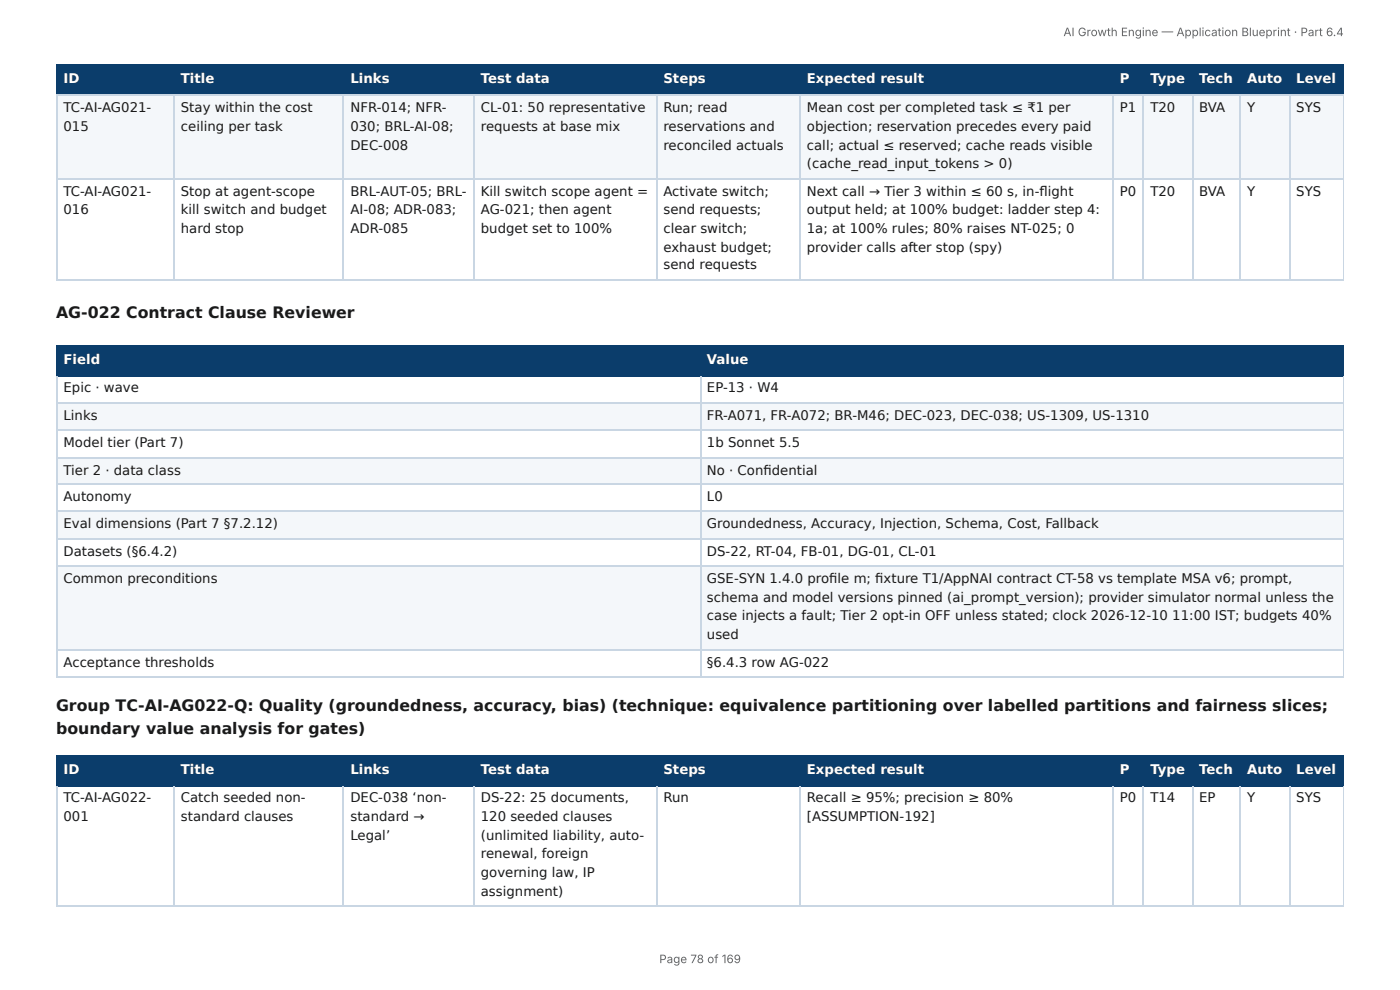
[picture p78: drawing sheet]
<svg xmlns="http://www.w3.org/2000/svg" width="297mm" height="210mm" viewBox="0 0 297 210" stroke-linecap="round" stroke-linejoin="round" font-family="sans-serif">
<defs><g id="words">
<g font-size="3.3" fill="#1a1a1a">
<text x="11.9" y="67.5">AG-022 Contract Clause Reviewer</text>
<text x="11.9" y="151.1">Group TC-AI-AG022-Q: Quality (groundedness, accuracy, bias) (technique: equivalence partitioning over labelled partitions and fairness slices;</text>
<text x="11.9" y="155.8">boundary value analysis for gates)</text>
</g>
<g font-size="2.8" fill="#fff">
<text x="13.5" y="17.7">ID</text>
<text x="38.4" y="17.7">Title</text>
<text x="74.4" y="17.7">Links</text>
<text x="102.1" y="17.7">Test data</text>
<text x="140.9" y="17.7">Steps</text>
<text x="171.4" y="17.7">Expected result</text>
<text x="237.9" y="17.7">P</text>
<text x="244.3" y="17.7">Type</text>
<text x="254.7" y="17.7">Tech</text>
<text x="264.9" y="17.7">Auto</text>
<text x="275.3" y="17.7">Level</text>
<text x="13.5" y="77.3">Field</text>
<text x="150.2" y="77.3">Value</text>
<text x="13.5" y="164.3">ID</text>
<text x="38.4" y="164.3">Title</text>
<text x="74.4" y="164.3">Links</text>
<text x="102.1" y="164.3">Test data</text>
<text x="140.9" y="164.3">Steps</text>
<text x="171.4" y="164.3">Expected result</text>
<text x="237.9" y="164.3">P</text>
<text x="244.3" y="164.3">Type</text>
<text x="254.7" y="164.3">Tech</text>
<text x="264.9" y="164.3">Auto</text>
<text x="275.3" y="164.3">Level</text>
</g>
<g font-size="2.8" fill="#1a1a1a">
<text x="13.5" y="23.8">TC-AI-AG021-</text>
<text x="38.4" y="23.8">Stay within the cost</text>
<text x="74.4" y="23.8">NFR-014; NFR-</text>
<text x="102.1" y="23.8">CL-01: 50 representative</text>
<text x="140.9" y="23.8">Run; read</text>
<text x="171.4" y="23.8">Mean cost per completed task ≤ ₹1 per</text>
<text x="237.9" y="23.8">P1</text>
<text x="244.3" y="23.8">T20</text>
<text x="254.7" y="23.8">BVA</text>
<text x="264.9" y="23.8">Y</text>
<text x="275.3" y="23.8">SYS</text>
<text x="13.5" y="27.8">015</text>
<text x="38.4" y="27.8">ceiling per task</text>
<text x="74.4" y="27.8">030; BRL-AI-08;</text>
<text x="102.1" y="27.8">requests at base mix</text>
<text x="140.9" y="27.8">reservations and</text>
<text x="171.4" y="27.8">objection; reservation precedes every paid</text>
<text x="74.4" y="31.7">DEC-008</text>
<text x="140.9" y="31.7">reconciled actuals</text>
<text x="171.4" y="31.7">call; actual ≤ reserved; cache reads visible</text>
<text x="171.4" y="35.7">(cache_read_input_tokens &gt; 0)</text>
<text x="13.5" y="41.5">TC-AI-AG021-</text>
<text x="38.4" y="41.5">Stop at agent-scope</text>
<text x="74.4" y="41.5">BRL-AUT-05; BRL-</text>
<text x="102.1" y="41.5">Kill switch scope agent =</text>
<text x="140.9" y="41.5">Activate switch;</text>
<text x="171.4" y="41.5">Next call → Tier 3 within ≤ 60 s, in-fl ight</text>
<text x="237.9" y="41.5">P0</text>
<text x="244.3" y="41.5">T20</text>
<text x="254.7" y="41.5">BVA</text>
<text x="264.9" y="41.5">Y</text>
<text x="275.3" y="41.5">SYS</text>
<text x="13.5" y="45.5">016</text>
<text x="38.4" y="45.5">kill switch and budget</text>
<text x="74.4" y="45.5">AI-08; ADR-083;</text>
<text x="102.1" y="45.5">AG-021; then agent</text>
<text x="140.9" y="45.5">send requests;</text>
<text x="171.4" y="45.5">output held; at 100% budget: ladder step 4:</text>
<text x="38.4" y="49.5">hard stop</text>
<text x="74.4" y="49.5">ADR-085</text>
<text x="102.1" y="49.5">budget set to 100%</text>
<text x="140.9" y="49.5">clear switch;</text>
<text x="140.9" y="53.4">exhaust budget;</text>
<text x="171.4" y="49.5">1a; at 100% rules; 80% raises NT-025; 0</text>
<text x="171.4" y="53.4">provider calls after stop (spy)</text>
<text x="140.9" y="57.1">send requests</text>
<text x="13.5" y="83.3">Epic · wave</text>
<text x="150.2" y="83.3">EP-13 · W4</text>
<text x="13.5" y="89.2">Links</text>
<text x="150.2" y="89.2">FR-A071, FR-A072; BR-M46; DEC-023, DEC-038; US-1309, US-1310</text>
<text x="13.5" y="95">Model tier (Part 7)</text>
<text x="150.2" y="95">1b Sonnet 5.5</text>
<text x="13.5" y="100.8">Tier 2 · data class</text>
<text x="150.2" y="100.8">No · Confi dential</text>
<text x="13.5" y="106.4">Autonomy</text>
<text x="150.2" y="106.4">L0</text>
<text x="13.5" y="112.2">Eval dimensions (Part 7 §7.2.12)</text>
<text x="150.2" y="112.2">Groundedness, Accuracy, Injection, Schema, Cost, Fallback</text>
<text x="13.5" y="118">Datasets (§6.4.2)</text>
<text x="150.2" y="118">DS-22, RT-04, FB-01, DG-01, CL-01</text>
<text x="13.5" y="123.8">Common preconditions</text>
<text x="150.2" y="123.8">GSE-SYN 1.4.0 profi le m; fi xture T1/AppNAI contract CT-58 vs template MSA v6; prompt,</text>
<text x="150.2" y="127.8">schema and model versions pinned (ai_prompt_version); provider simulator normal unless the</text>
<text x="150.2" y="131.8">case injects a fault; Tier 2 opt-in OFF unless stated; clock 2026-12-10</text>
<text x="249" y="131.8">11:00 IST; budgets 40%</text>
<text x="150.2" y="135.7">used</text>
<text x="13.5" y="141.6">Acceptance thresholds</text>
<text x="150.2" y="141.6">§6.4.3 row AG-022</text>
<text x="13.5" y="170.4">TC-AI-AG022-</text>
<text x="38.4" y="170.4">Catch seeded non-</text>
<text x="74.4" y="170.4">DEC-038 ‘non-</text>
<text x="102.1" y="170.4">DS-22: 25 documents,</text>
<text x="140.9" y="170.4">Run</text>
<text x="171.4" y="170.4">Recall ≥ 95%; precision ≥ 80%</text>
<text x="237.9" y="170.4">P0</text>
<text x="244.3" y="170.4">T14</text>
<text x="254.7" y="170.4">EP</text>
<text x="264.9" y="170.4">Y</text>
<text x="275.3" y="170.4">SYS</text>
<text x="13.5" y="174.4">001</text>
<text x="38.4" y="174.4">standard clauses</text>
<text x="74.4" y="174.4">standard →</text>
<text x="74.4" y="178.3">Legal’</text>
<text x="102.1" y="174.4">120 seeded clauses</text>
<text x="102.1" y="178.3">(unlimited liability, auto-</text>
<text x="171.4" y="174.4">[ASSUMPTION-192]</text>
<text x="102.1" y="182.3">renewal, foreign</text>
<text x="102.1" y="186.3">governing law, IP</text>
<text x="102.1" y="190.2">assignment)</text>
</g>
<g font-size="2.5" fill="#666">
<text x="225.9" y="7.7">AI Growth Engine — Application Blueprint · Part 6.4</text>
<text x="140" y="204.5">Page 78 of 169</text>
</g>
</g></defs>
<g fill="#0b3d6b">
<path d="M12.2 14h24.8v6.1h-24.8z"/>
<path d="M37 14h36v6.1h-36z"/>
<path d="M73 14h27.8v6.1h-27.8z"/>
<path d="M100.8 14h38.6v6.1h-38.6z"/>
<path d="M139.4 14h30.5v6.1h-30.5z"/>
<path d="M169.9 14h66.4v6.1h-66.4z"/>
<path d="M236.3 14h6.6v6.1h-6.6z"/>
<path d="M242.9 14h10.3v6.1h-10.3z"/>
<path d="M253.2 14h10.3v6.1h-10.3z"/>
<path d="M263.5 14h10.3v6.1h-10.3z"/>
<path d="M273.8 14h11.6v6.1h-11.6z"/>
</g>
<g fill="#f4f7fa">
<path d="M12.2 20.1h24.8v17.7h-24.8z"/>
<path d="M37 20.1h36v17.7h-36z"/>
<path d="M73 20.1h27.8v17.7h-27.8z"/>
<path d="M100.8 20.1h38.6v17.7h-38.6z"/>
<path d="M139.4 20.1h30.5v17.7h-30.5z"/>
<path d="M169.9 20.1h66.4v17.7h-66.4z"/>
<path d="M236.3 20.1h6.6v17.7h-6.6z"/>
<path d="M242.9 20.1h10.3v17.7h-10.3z"/>
<path d="M253.2 20.1h10.3v17.7h-10.3z"/>
<path d="M263.5 20.1h10.3v17.7h-10.3z"/>
<path d="M273.8 20.1h11.6v17.7h-11.6z"/>
</g>
<g fill="none" stroke="#0b3d6b" stroke-width=".26">
<path d="M11.9 13.9h273.5M12 13.8v6.6M36.9 13.8v6.6M72.9 13.8v6.6M100.7 13.8v6.6M139.6 13.8v6.6M170 13.8v6.6M236.4 13.8v6.6M242.8 13.8v6.6M253.3 13.8v6.6M263.4 13.8v6.6M274 13.8v6.6"/>
<path d="M11.9 20.2h273.5"/>
</g>
<path d="M285.3 13.8v6.6" fill="none" stroke="#0b3d6b" stroke-width=".21"/>
<g fill="none" stroke="#c9d6e3" stroke-width=".26">
<path d="M11.9 20.2h273.5M11.9 38h273.5M12 20.4v39.1M36.9 20.4v39.1M72.9 20.4v39.1M100.7 20.4v39.1M139.6 20.4v39.1M170 20.4v39.1M236.4 20.4v39.1M242.8 20.4v39.1M253.3 20.4v39.1M263.4 20.4v39.1"/>
<path d="M274 20.4v39.1M11.9 59.4h273.5"/>
</g>
<path d="M285.3 20.4v39.1" fill="none" stroke="#c9d6e3" stroke-width=".21"/>
<g fill="#0b3d6b">
<path d="M12.2 73.3h136.5v6.3h-136.5z"/>
<path d="M148.7 73.3h136.7v6.3h-136.7z"/>
</g>
<g fill="#f4f7fa">
<path d="M12.2 85.5h136.5v5.8h-136.5z"/>
<path d="M148.7 85.5h136.7v5.8h-136.7z"/>
<path d="M12.2 97.1h136.5v5.8h-136.5z"/>
<path d="M148.7 97.1h136.7v5.8h-136.7z"/>
<path d="M12.2 108.7h136.5v5.9h-136.5z"/>
<path d="M148.7 108.7h136.7v5.9h-136.7z"/>
<path d="M12.2 120.4h136.5v17.7h-136.5z"/>
<path d="M148.7 120.4h136.7v17.7h-136.7z"/>
</g>
<path d="M11.9 73.4h273.5M11.9 79.8h273.5M12 73.3v6.6M148.8 73.3v6.6" fill="none" stroke="#0b3d6b" stroke-width=".26"/>
<path d="M285.3 73.3v6.6" fill="none" stroke="#0b3d6b" stroke-width=".21"/>
<path d="M12 79.9v64M148.8 79.9v64M11.9 85.6h273.5M11.9 91.4h273.5M11.9 97.2h273.5M11.9 102.8h273.5M11.9 108.6h273.5M11.9 114.4h273.5M11.9 120.3h273.5M11.9 138h273.5M11.9 143.8h273.5" fill="none" stroke="#c9d6e3" stroke-width=".26"/>
<path d="M285.3 79.9v64" fill="none" stroke="#c9d6e3" stroke-width=".21"/>
<g fill="#0b3d6b">
<path d="M12.2 160.6h24.8v6.4h-24.8z"/>
<path d="M37 160.6h36v6.4h-36z"/>
<path d="M73 160.6h27.8v6.4h-27.8z"/>
<path d="M100.8 160.6h38.6v6.4h-38.6z"/>
<path d="M139.4 160.6h30.5v6.4h-30.5z"/>
<path d="M169.9 160.6h66.4v6.4h-66.4z"/>
<path d="M236.3 160.6h6.6v6.4h-6.6z"/>
<path d="M242.9 160.6h10.3v6.4h-10.3z"/>
<path d="M253.2 160.6h10.3v6.4h-10.3z"/>
<path d="M263.5 160.6h10.3v6.4h-10.3z"/>
<path d="M273.8 160.6h11.6v6.4h-11.6z"/>
</g>
<g fill="none" stroke="#0b3d6b" stroke-width=".26">
<path d="M11.9 160.5h273.5M11.9 166.8h273.5M12 160.3v6.7M36.9 160.3v6.7M72.9 160.3v6.7M100.7 160.3v6.7M139.6 160.3v6.7M170 160.3v6.7M236.4 160.3v6.7M242.8 160.3v6.7M253.3 160.3v6.7M263.4 160.3v6.7"/>
<path d="M274 160.3v6.7"/>
</g>
<path d="M285.3 160.3v6.7" fill="none" stroke="#0b3d6b" stroke-width=".21"/>
<path d="M12 167v25.4M36.9 167v25.4M72.9 167v25.4M100.7 167v25.4M139.6 167v25.4M170 167v25.4M236.4 167v25.4M242.8 167v25.4M253.3 167v25.4M263.4 167v25.4M274 167v25.4M11.9 192.5h273.5" fill="none" stroke="#c9d6e3" stroke-width=".26"/>
<path d="M285.3 167v25.4" fill="none" stroke="#c9d6e3" stroke-width=".21"/>
<use href="#words"/>
</svg>
